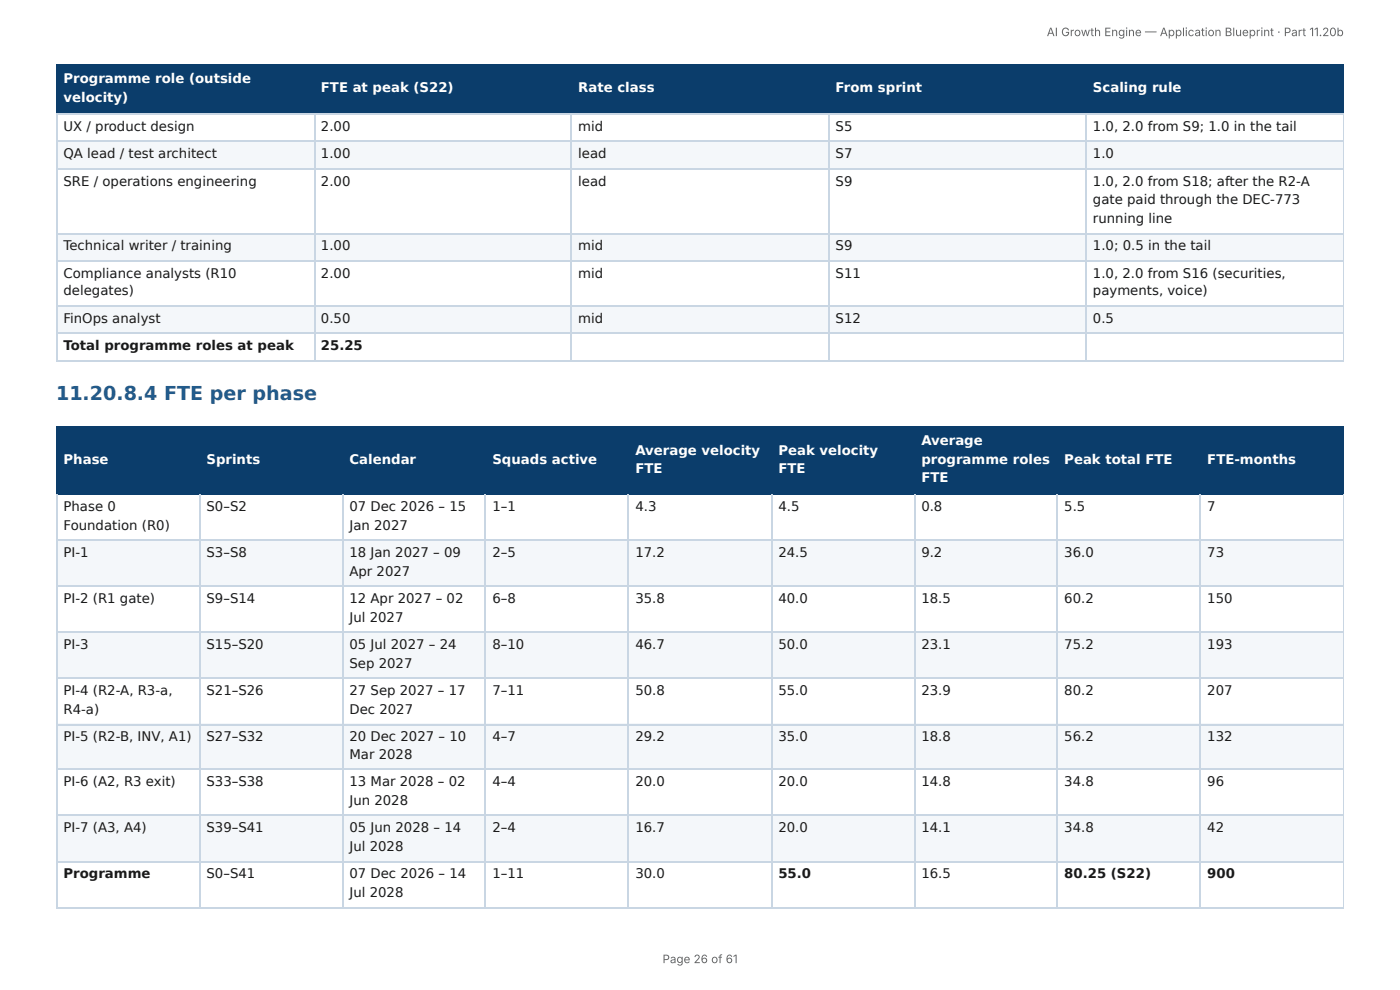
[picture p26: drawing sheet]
<svg xmlns="http://www.w3.org/2000/svg" width="297mm" height="210mm" viewBox="0 0 297 210" stroke-linecap="round" stroke-linejoin="round" font-family="sans-serif">
<defs><g id="words">
<text font-size="4.1" fill="#1f5a8c" x="11.9" y="84.9">11.20.8.4 FTE per phase</text>
<g font-size="2.8" fill="#fff">
<text x="13.5" y="17.7">Programme role (outside</text>
<text x="13.5" y="21.7">velocity)</text>
<text x="68.2" y="19.6">FTE at peak (S22)</text>
<text x="122.8" y="19.6">Rate class</text>
<text x="177.5" y="19.6">From sprint</text>
<text x="232.1" y="19.6">Scaling rule</text>
<text x="195.7" y="94.5">Average</text>
<text x="13.5" y="98.4">Phase</text>
<text x="43.9" y="98.4">Sprints</text>
<text x="74.2" y="98.4">Calendar</text>
<text x="104.6" y="98.4">Squads active</text>
<text x="135" y="96.6">Average velocity</text>
<text x="135" y="100.5">FTE</text>
<text x="165.3" y="96.6">Peak velocity</text>
<text x="165.3" y="100.5">FTE</text>
<text x="195.7" y="98.4">programme roles</text>
<text x="226" y="98.4">Peak total FTE</text>
<text x="256.4" y="98.4">FTE-months</text>
<text x="195.7" y="102.4">FTE</text>
</g>
<g font-size="2.8" fill="#1a1a1a">
<text x="13.5" y="27.8">UX / product design</text>
<text x="68.2" y="27.8">2.00</text>
<text x="122.8" y="27.8">mid</text>
<text x="177.5" y="27.8">S5</text>
<text x="232.1" y="27.8">1.0, 2.0 from S9; 1.0 in the tail</text>
<text x="13.5" y="33.6">QA lead / test architect</text>
<text x="68.2" y="33.6">1.00</text>
<text x="122.8" y="33.6">lead</text>
<text x="177.5" y="33.6">S7</text>
<text x="232.1" y="33.6">1.0</text>
<text x="13.5" y="39.4">SRE / operations engineering</text>
<text x="68.2" y="39.4">2.00</text>
<text x="122.8" y="39.4">lead</text>
<text x="177.5" y="39.4">S9</text>
<text x="232.1" y="39.4">1.0, 2.0 from S18; after the R2-A</text>
<text x="232.1" y="43.4">gate paid through the DEC-773</text>
<text x="232.1" y="47.4">running line</text>
<text x="13.5" y="53.2">Technical writer / training</text>
<text x="68.2" y="53.2">1.00</text>
<text x="122.8" y="53.2">mid</text>
<text x="177.5" y="53.2">S9</text>
<text x="232.1" y="53.2">1.0; 0.5 in the tail</text>
<text x="13.5" y="59">Compliance analysts (R10</text>
<text x="68.2" y="59">2.00</text>
<text x="122.8" y="59">mid</text>
<text x="177.5" y="59">S11</text>
<text x="232.1" y="59">1.0, 2.0 from S16 (securities,</text>
<text x="13.5" y="62.7">delegates)</text>
<text x="232.1" y="62.7">payments, voice)</text>
<text x="13.5" y="68.5">FinOps analyst</text>
<text x="68.2" y="68.5">0.50</text>
<text x="122.8" y="68.5">mid</text>
<text x="177.5" y="68.5">S12</text>
<text x="232.1" y="68.5">0.5</text>
<text x="13.5" y="74.3">Total programme roles at peak</text>
<text x="68.2" y="74.3">25.25</text>
<text x="13.5" y="108.5">Phase 0</text>
<text x="13.5" y="112.4">Foundation (R0)</text>
<text x="43.9" y="108.5">S0–S2</text>
<text x="74.2" y="108.5">07 Dec 2026 – 15</text>
<text x="74.2" y="112.4">Jan 2027</text>
<text x="104.6" y="108.5">1–1</text>
<text x="135" y="108.5">4.3</text>
<text x="165.3" y="108.5">4.5</text>
<text x="195.7" y="108.5">0.8</text>
<text x="226" y="108.5">5.5</text>
<text x="256.4" y="108.5">7</text>
<text x="13.5" y="118.3">PI-1</text>
<text x="43.9" y="118.3">S3–S8</text>
<text x="74.2" y="118.3">18 Jan 2027 – 09</text>
<text x="104.6" y="118.3">2–5</text>
<text x="135" y="118.3">17.2</text>
<text x="165.3" y="118.3">24.5</text>
<text x="195.7" y="118.3">9.2</text>
<text x="226" y="118.3">36.0</text>
<text x="256.4" y="118.3">73</text>
<text x="74.2" y="122.2">Apr 2027</text>
<text x="13.5" y="128.1">PI-2 (R1 gate)</text>
<text x="43.9" y="128.1">S9–S14</text>
<text x="74.2" y="128.1">12 Apr 2027 – 02</text>
<text x="104.6" y="128.1">6–8</text>
<text x="135" y="128.1">35.8</text>
<text x="165.3" y="128.1">40.0</text>
<text x="195.7" y="128.1">18.5</text>
<text x="226" y="128.1">60.2</text>
<text x="256.4" y="128.1">150</text>
<text x="13.5" y="137.8">PI-3</text>
<text x="43.9" y="137.8">S15–S20</text>
<text x="74.2" y="132">Jul 2027</text>
<text x="74.2" y="137.8">05 Jul 2027 – 24</text>
<text x="104.6" y="137.8">8–10</text>
<text x="135" y="137.8">46.7</text>
<text x="165.3" y="137.8">50.0</text>
<text x="195.7" y="137.8">23.1</text>
<text x="226" y="137.8">75.2</text>
<text x="256.4" y="137.8">193</text>
<text x="74.2" y="141.8">Sep 2027</text>
<text x="13.5" y="147.6">PI-4 (R2-A, R3-a,</text>
<text x="43.9" y="147.6">S21–S26</text>
<text x="74.2" y="147.6">27 Sep 2027 – 17</text>
<text x="104.6" y="147.6">7–11</text>
<text x="135" y="147.6">50.8</text>
<text x="165.3" y="147.6">55.0</text>
<text x="195.7" y="147.6">23.9</text>
<text x="226" y="147.6">80.2</text>
<text x="256.4" y="147.6">207</text>
<text x="13.5" y="151.6">R4-a)</text>
<text x="74.2" y="151.6">Dec 2027</text>
<text x="13.5" y="157.4">PI-5 (R2-B, INV, A1)</text>
<text x="43.9" y="157.4">S27–S32</text>
<text x="74.2" y="157.4">20 Dec 2027 – 10</text>
<text x="74.2" y="161.1">Mar 2028</text>
<text x="104.6" y="157.4">4–7</text>
<text x="135" y="157.4">29.2</text>
<text x="165.3" y="157.4">35.0</text>
<text x="195.7" y="157.4">18.8</text>
<text x="226" y="157.4">56.2</text>
<text x="256.4" y="157.4">132</text>
<text x="13.5" y="167">PI-6 (A2, R3 exit)</text>
<text x="43.9" y="167">S33–S38</text>
<text x="74.2" y="167">13 Mar 2028 – 02</text>
<text x="104.6" y="167">4–4</text>
<text x="135" y="167">20.0</text>
<text x="165.3" y="167">20.0</text>
<text x="195.7" y="167">14.8</text>
<text x="226" y="167">34.8</text>
<text x="256.4" y="167">96</text>
<text x="74.2" y="170.9">Jun 2028</text>
<text x="13.5" y="176.7">PI-7 (A3, A4)</text>
<text x="43.9" y="176.7">S39–S41</text>
<text x="74.2" y="176.7">05 Jun 2028 – 14</text>
<text x="104.6" y="176.7">2–4</text>
<text x="135" y="176.7">16.7</text>
<text x="165.3" y="176.7">20.0</text>
<text x="195.7" y="176.7">14.1</text>
<text x="226" y="176.7">34.8</text>
<text x="256.4" y="176.7">42</text>
<text x="74.2" y="180.7">Jul 2028</text>
<text x="13.5" y="186.5">Programme</text>
<text x="43.9" y="186.5">S0–S41</text>
<text x="74.2" y="186.5">07 Dec 2026 – 14</text>
<text x="74.2" y="190.5">Jul 2028</text>
<text x="104.6" y="186.5">1–11</text>
<text x="135" y="186.5">30.0</text>
<text x="165.3" y="186.5">55.0</text>
<text x="195.7" y="186.5">16.5</text>
<text x="226" y="186.5">80.25 (S22)</text>
<text x="256.4" y="186.5">900</text>
</g>
<g font-size="2.5" fill="#666">
<text x="222.3" y="7.7">AI Growth Engine — Application Blueprint · Part 11.20b</text>
<text x="140.7" y="204.5">Page 26 of 61</text>
</g>
</g></defs>
<g fill="#0b3d6b">
<path d="M12.2 14h54.5v10.1h-54.5z"/>
<path d="M66.7 14h54.7v10.1h-54.7z"/>
<path d="M121.4 14h54.5v10.1h-54.5z"/>
<path d="M175.9 14h54.8v10.1h-54.8z"/>
<path d="M230.7 14h54.7v10.1h-54.7z"/>
</g>
<g fill="#f4f7fa">
<path d="M12.2 29.9h54.5v5.8h-54.5z"/>
<path d="M66.7 29.9h54.7v5.8h-54.7z"/>
<path d="M121.4 29.9h54.5v5.8h-54.5z"/>
<path d="M175.9 29.9h54.8v5.8h-54.8z"/>
<path d="M230.7 29.9h54.7v5.8h-54.7z"/>
<path d="M12.2 49.5h54.5v5.8h-54.5z"/>
<path d="M66.7 49.5h54.7v5.8h-54.7z"/>
<path d="M121.4 49.5h54.5v5.8h-54.5z"/>
<path d="M175.9 49.5h54.8v5.8h-54.8z"/>
<path d="M230.7 49.5h54.7v5.8h-54.7z"/>
<path d="M12.2 65.1h54.5v5.8h-54.5z"/>
<path d="M66.7 65.1h54.7v5.8h-54.7z"/>
<path d="M121.4 65.1h54.5v5.8h-54.5z"/>
<path d="M175.9 65.1h54.8v5.8h-54.8z"/>
<path d="M230.7 65.1h54.7v5.8h-54.7z"/>
</g>
<path d="M11.9 13.9h273.5M12 13.8v10.5M66.8 13.8v10.5M121.3 13.8v10.5M176.1 13.8v10.5M230.6 13.8v10.5M11.9 24.2h273.5" fill="none" stroke="#0b3d6b" stroke-width=".26"/>
<path d="M285.3 13.8v10.5" fill="none" stroke="#0b3d6b" stroke-width=".21"/>
<g fill="none" stroke="#c9d6e3" stroke-width=".26">
<path d="M11.9 24.2h273.5M11.9 30h273.5M11.9 35.9h273.5M12 24.3v52.4M66.8 24.3v52.4M121.3 24.3v52.4M176.1 24.3v52.4M230.6 24.3v52.4M11.9 49.6h273.5M11.9 55.4h273.5M11.9 65h273.5M11.9 70.8h273.5"/>
<path d="M11.9 76.6h273.5"/>
</g>
<path d="M285.3 24.3v52.4" fill="none" stroke="#c9d6e3" stroke-width=".21"/>
<g fill="#0b3d6b">
<path d="M12.2 90.8h30.1v14.2h-30.1z"/>
<path d="M42.3 90.8h30.5v14.2h-30.5z"/>
<path d="M72.8 90.8h30.4v14.2h-30.4z"/>
<path d="M103.2 90.8h30.4v14.2h-30.4z"/>
<path d="M133.6 90.8h30.2v14.2h-30.2z"/>
<path d="M163.8 90.8h30.4v14.2h-30.4z"/>
<path d="M194.2 90.8h30.4v14.2h-30.4z"/>
<path d="M224.6 90.8h30.5v14.2h-30.5z"/>
<path d="M255.1 90.8h30.3v14.2h-30.3z"/>
</g>
<g fill="#f4f7fa">
<path d="M12.2 114.8h30.1v9.6h-30.1z"/>
<path d="M42.3 114.8h30.5v9.6h-30.5z"/>
<path d="M72.8 114.8h30.4v9.6h-30.4z"/>
<path d="M103.2 114.8h30.4v9.6h-30.4z"/>
<path d="M133.6 114.8h30.2v9.6h-30.2z"/>
<path d="M163.8 114.8h30.4v9.6h-30.4z"/>
<path d="M194.2 114.8h30.4v9.6h-30.4z"/>
<path d="M224.6 114.8h30.5v9.6h-30.5z"/>
<path d="M255.1 114.8h30.3v9.6h-30.3z"/>
<path d="M12.2 134.1h30.1v9.8h-30.1z"/>
<path d="M42.3 134.1h30.5v9.8h-30.5z"/>
<path d="M72.8 134.1h30.4v9.8h-30.4z"/>
<path d="M103.2 134.1h30.4v9.8h-30.4z"/>
<path d="M133.6 134.1h30.2v9.8h-30.2z"/>
<path d="M163.8 134.1h30.4v9.8h-30.4z"/>
<path d="M194.2 134.1h30.4v9.8h-30.4z"/>
<path d="M224.6 134.1h30.5v9.8h-30.5z"/>
<path d="M255.1 134.1h30.3v9.8h-30.3z"/>
<path d="M12.2 153.7h30.1v9.8h-30.1z"/>
<path d="M42.3 153.7h30.5v9.8h-30.5z"/>
<path d="M72.8 153.7h30.4v9.8h-30.4z"/>
<path d="M103.2 153.7h30.4v9.8h-30.4z"/>
<path d="M133.6 153.7h30.2v9.8h-30.2z"/>
<path d="M163.8 153.7h30.4v9.8h-30.4z"/>
<path d="M194.2 153.7h30.4v9.8h-30.4z"/>
<path d="M224.6 153.7h30.5v9.8h-30.5z"/>
<path d="M255.1 153.7h30.3v9.8h-30.3z"/>
<path d="M12.2 173.3h30.1v9.8h-30.1z"/>
<path d="M42.3 173.3h30.5v9.8h-30.5z"/>
<path d="M72.8 173.3h30.4v9.8h-30.4z"/>
<path d="M103.2 173.3h30.4v9.8h-30.4z"/>
<path d="M133.6 173.3h30.2v9.8h-30.2z"/>
<path d="M163.8 173.3h30.4v9.8h-30.4z"/>
<path d="M194.2 173.3h30.4v9.8h-30.4z"/>
<path d="M224.6 173.3h30.5v9.8h-30.5z"/>
<path d="M255.1 173.3h30.3v9.8h-30.3z"/>
</g>
<path d="M11.9 90.6h273.5M12 90.5v14.5M42.5 90.5v14.5M72.9 90.5v14.5M103.1 90.5v14.5M133.5 90.5v14.5M163.9 90.5v14.5M194.3 90.5v14.5M224.5 90.5v14.5M254.9 90.5v14.5M11.9 104.9h273.5" fill="none" stroke="#0b3d6b" stroke-width=".26"/>
<path d="M285.3 90.5v14.5" fill="none" stroke="#0b3d6b" stroke-width=".21"/>
<g fill="none" stroke="#c9d6e3" stroke-width=".26">
<path d="M11.9 114.7h273.5M12 105v87.9M42.5 105v87.9M72.9 105v87.9M103.1 105v87.9M133.5 105v87.9M163.9 105v87.9M194.3 105v87.9M224.5 105v87.9M254.9 105v87.9M11.9 124.5h273.5M11.9 134.3h273.5"/>
<path d="M11.9 144.1h273.5M11.9 153.9h273.5M11.9 163.4h273.5M11.9 173.2h273.5M11.9 183h273.5M11.9 192.7h273.5"/>
</g>
<path d="M285.3 105v87.9" fill="none" stroke="#c9d6e3" stroke-width=".21"/>
<use href="#words"/>
</svg>
